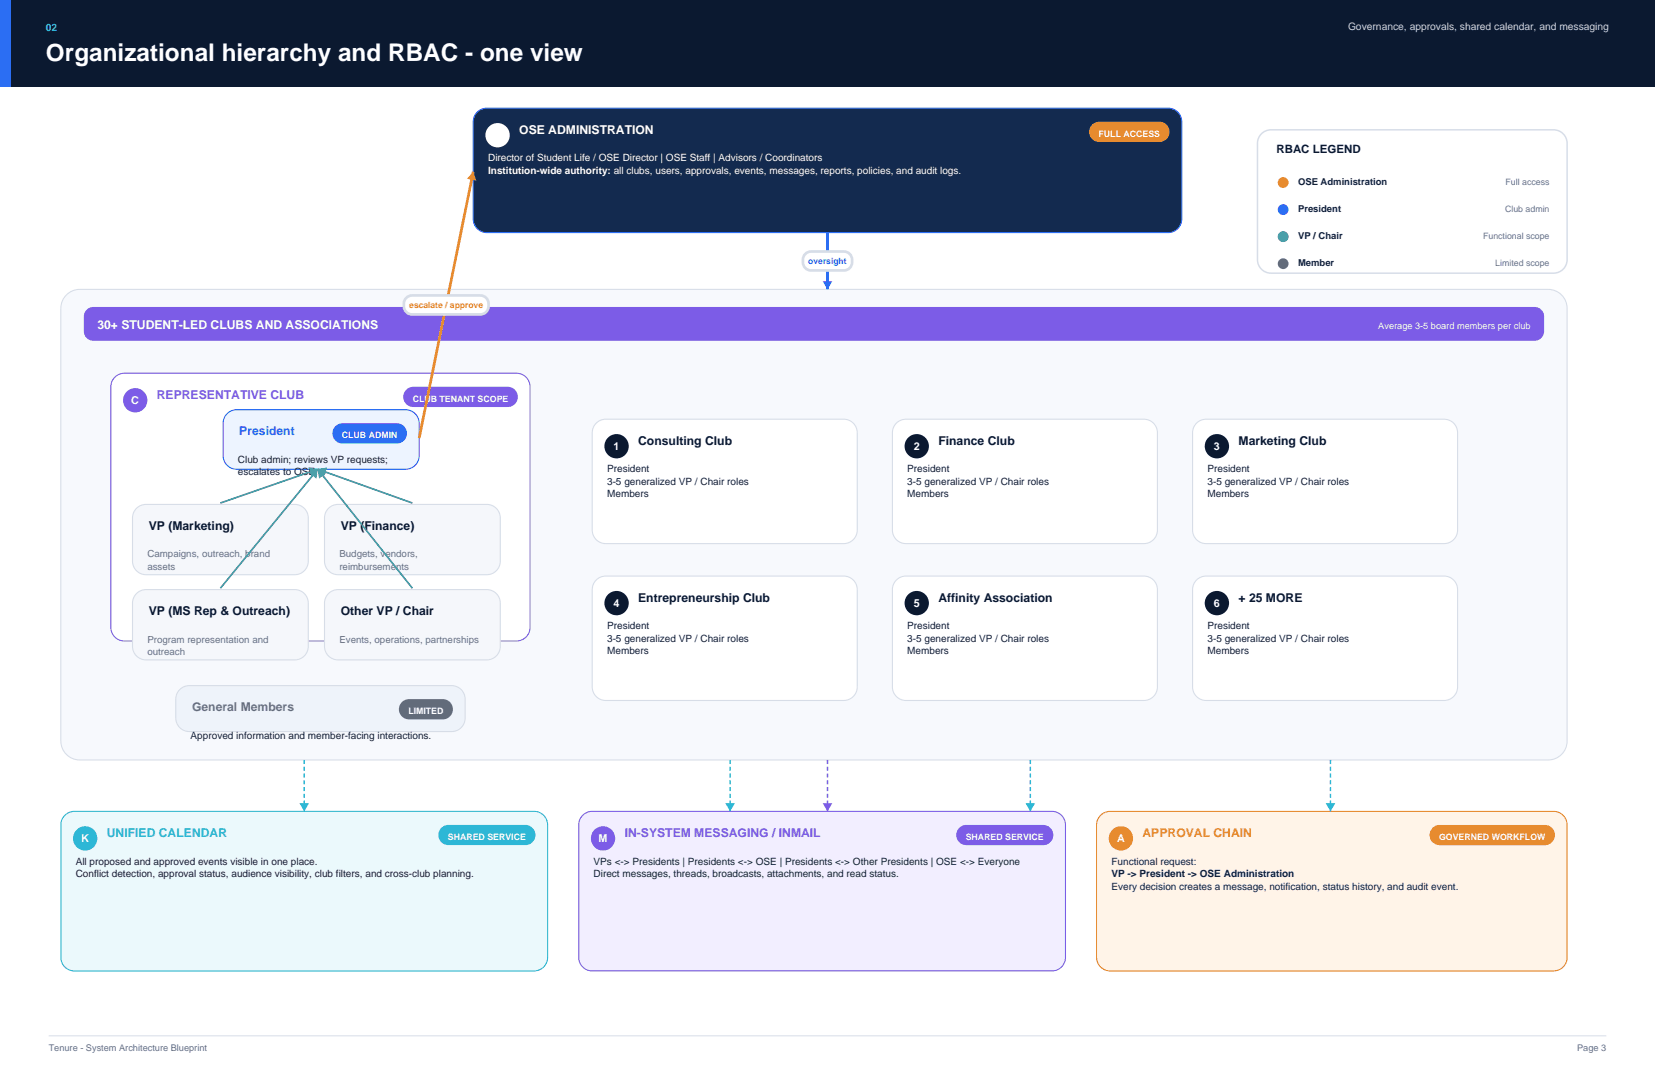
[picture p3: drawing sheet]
<svg xmlns="http://www.w3.org/2000/svg" width="432mm" height="279mm" viewBox="0 0 432 279" stroke-linecap="round" stroke-linejoin="round" font-family="sans-serif">
<defs><g id="words">
<text font-size="6.3" fill="#fff" x="12" y="15.9">Organizational hierarchy and RBAC - one view</text>
<g font-size="3.2" fill="#fff">
<text x="135.5" y="34.9">OSE ADMINISTRATION</text>
<text x="25.4" y="85.7">30+ STUDENT-LED CLUBS AND ASSOCIATIONS</text>
</g>
<g font-size="3.2" fill="#7c5ce7">
<text x="40.9" y="104.1">REPRESENTATIVE CLUB</text>
<text x="163" y="218.4">IN-SYSTEM MESSAGING / INMAIL</text>
</g>
<text font-size="3.2" fill="#2b6ef3" x="62.4" y="113.6">President</text>
<g font-size="3.2" fill="#0b1930">
<text x="166.5" y="116.1">Consulting Club</text>
<text x="244.8" y="116.1">Finance Club</text>
<text x="323.1" y="116.1">Marketing Club</text>
<text x="38.8" y="138.3">VP (Marketing)</text>
<text x="88.9" y="138.3">VP (Finance)</text>
<text x="38.8" y="160.5">VP (MS Rep &amp; Outreach)</text>
<text x="88.9" y="160.5">Other VP / Chair</text>
<text x="166.5" y="157">Entrepreneurship Club</text>
<text x="244.8" y="157">Affinity Association</text>
<text x="323.1" y="157">+ 25 MORE</text>
</g>
<text font-size="3.2" fill="#667085" x="50.1" y="185.6">General Members</text>
<text font-size="3.2" fill="#2db7d6" x="27.9" y="218.4">UNIFIED CALENDAR</text>
<text font-size="3.2" fill="#e78b2f" x="298.1" y="218.4">APPROVAL CHAIN</text>
<text font-size="3" fill="#0b1930" x="333" y="39.9">RBAC LEGEND</text>
<g font-size="2.8" fill="#fff">
<text x="34.3" y="105.5">C</text>
<text x="160.1" y="117.5">1</text>
<text x="238.4" y="117.5">2</text>
<text x="316.7" y="117.5">3</text>
<text x="160.1" y="158.4">4</text>
<text x="238.4" y="158.4">5</text>
<text x="316.7" y="158.4">6</text>
<text x="21.2" y="219.8">K</text>
<text x="156.2" y="219.8">M</text>
<text x="291.4" y="219.8">A</text>
</g>
<text font-size="2.7" fill="#c9d5e8" x="351.7" y="7.8">Governance, approvals, shared calendar, and messaging</text>
<text font-size="2.6" fill="#2db7d6" x="12" y="8.1">02</text>
<g font-size="2.6" fill="#fff">
<text x="127.4" y="42.1">Director of Student Life / OSE Director | OSE Staff | Advisors / Coordinators</text>
<text x="127.4" y="45.4">Institution-wide authority: all clubs, users, approvals, events, messages, reports, policies, and audit logs.</text>
</g>
<g font-size="2.6" fill="#172033">
<text x="62.1" y="120.8">Club admin; reviews VP requests;</text>
<text x="62.1" y="124">escalates to OSE.</text>
<text x="158.4" y="123.3">President</text>
<text x="236.7" y="123.3">President</text>
<text x="315" y="123.3">President</text>
<text x="158.4" y="126.5">3-5 generalized VP / Chair roles</text>
<text x="158.4" y="129.8">Members</text>
<text x="236.7" y="126.5">3-5 generalized VP / Chair roles</text>
<text x="236.7" y="129.8">Members</text>
<text x="315" y="126.5">3-5 generalized VP / Chair roles</text>
<text x="315" y="129.8">Members</text>
<text x="158.4" y="164.2">President</text>
<text x="158.4" y="167.4">3-5 generalized VP / Chair roles</text>
<text x="236.7" y="164.2">President</text>
<text x="236.7" y="167.4">3-5 generalized VP / Chair roles</text>
<text x="315" y="164.2">President</text>
<text x="315" y="167.4">3-5 generalized VP / Chair roles</text>
<text x="158.4" y="170.7">Members</text>
<text x="236.7" y="170.7">Members</text>
<text x="315" y="170.7">Members</text>
<text x="49.7" y="192.8">Approved information and member-facing interactions.</text>
<text x="19.8" y="225.6">All proposed and approved events visible in one place.</text>
<text x="154.9" y="225.6">VPs &lt;-&gt; Presidents | Presidents &lt;-&gt; OSE | Presidents &lt;-&gt; Other Presidents | OSE &lt;-&gt; Everyone</text>
<text x="290" y="225.6">Functional request:</text>
<text x="19.8" y="228.8">Conflict detection, approval status, audience visibility, club filters, and cross-club planning.</text>
<text x="154.9" y="228.8">Direct messages, threads, broadcasts, attachments, and read status.</text>
<text x="290" y="228.8">VP -&gt; President -&gt; OSE Administration</text>
<text x="290" y="232.1">Every decision creates a message, notification, status history, and audit event.</text>
</g>
<g font-size="2.5" fill="#172033">
<text x="338.7" y="48.3">OSE Administration</text>
<text x="338.7" y="55.4">President</text>
<text x="338.7" y="62.4">VP / Chair</text>
<text x="338.7" y="69.5">Member</text>
</g>
<g font-size="2.5" fill="#667085">
<text x="38.5" y="145.4">Campaigns, outreach, brand</text>
<text x="38.5" y="148.6">assets</text>
<text x="88.5" y="145.4">Budgets, vendors,</text>
<text x="88.5" y="148.6">reimbursements</text>
<text x="38.5" y="167.6">Program representation and</text>
<text x="88.5" y="167.6">Events, operations, partnerships</text>
<text x="38.5" y="170.8">outreach</text>
</g>
<text font-size="2.4" fill="#fff" x="359.6" y="85.7">Average 3-5 board members per club</text>
<g font-size="2.4" fill="#667085">
<text x="12.7" y="274.1">Tenure - System Architecture Blueprint</text>
<text x="411.5" y="274.1">Page 3</text>
</g>
<g font-size="2.3" fill="#fff">
<text x="286.6" y="35.6">FULL ACCESS</text>
<text x="107.7" y="104.8">CLUB TENANT SCOPE</text>
<text x="89.2" y="114.3">CLUB ADMIN</text>
<text x="106.5" y="186.3">LIMITED</text>
<text x="116.8" y="219.1">SHARED SERVICE</text>
<text x="252" y="219.1">SHARED SERVICE</text>
<text x="375.5" y="219.1">GOVERNED WORKFLOW</text>
</g>
<g font-size="2.3" fill="#667085">
<text x="392.8" y="48.3">Full access</text>
<text x="392.7" y="55.4">Club admin</text>
<text x="387" y="62.4">Functional scope</text>
<text x="390.1" y="69.5">Limited scope</text>
</g>
<text font-size="2.2" fill="#2b6ef3" x="210.9" y="68.9">oversight</text>
<text font-size="2.2" fill="#e78b2f" x="106.8" y="80.4">escalate / approve</text>
</g></defs>
<path d="M0 0h431.8v22.6h-431.8z" fill-rule="evenodd" fill="#0b1930"/>
<path d="M0 0h2.8v22.6h-2.8z" fill-rule="evenodd" fill="#2b6ef3"/>
<path d="M124.5 29.3a3.5 3.5 0 0 1 2.5-1.1h177.8a3.5 3.5 0 0 1 3.5 3.6v25.4a3.5 3.5 0 0 1-3.5 3.5h-177.8a3.5 3.5 0 0 1-3.5-3.5v-25.4a3.5 3.5 0 0 1 1-2.5z" fill-rule="evenodd" fill="#132a4f" stroke="#2b6ef3" stroke-width=".28"/>
<circle cx="129.8" cy="35.3" r="3.2" fill="#fff"/>
<path d="M285.2 32.3l1-.5h.6h15.7a2.65 2.65 0 0 1 2.7 2.6 2.65 2.65 0 0 1-2.7 2.6h-15.7a2.65 2.65 0 0 1-2.5-1.7 2.65 2.65 0 0 1 .9-3z" fill-rule="evenodd" fill="#e78b2f"/>
<path d="M17.6 76.7a4.9 4.9 0 0 1 3.2-1.2h383.1a4.9 4.9 0 0 1 5 4.9v112.9a4.9 4.9 0 0 1-5 5h-383.1a4.9 4.9 0 0 1-4.9-5v-112.9a4.9 4.9 0 0 1 1.7-3.7z" fill-rule="evenodd" fill="#f7f9fd" stroke="#d7dde8" stroke-width=".28"/>
<path d="M22.4 81a2.46 2.46 0 0 1 1.9-.9h376.1a2.47 2.47 0 0 1 2.5 2.4v3.9a2.47 2.47 0 0 1-2.5 2.5h-376.1a2.47 2.47 0 0 1-2.4-2.5v-3.9z" fill-rule="evenodd" fill="#7c5ce7"/>
<path d="M30 98.4a3.5 3.5 0 0 1 2.5-1h102.3a3.5 3.5 0 0 1 3.5 3.5v62.8a3.5 3.5 0 0 1-3.5 3.5h-102.3a3.5 3.5 0 0 1-3.6-3.5v-62.8a3.5 3.5 0 0 1 1.1-2.5z" fill-rule="evenodd" fill="#fff" stroke="#7c5ce7" stroke-width=".28"/>
<g fill="#7c5ce7">
<path d="M105.8 101.9a2.64 2.64 0 0 1 2.1-1h24.6a2.65 2.65 0 0 1 2.6 2.6 2.65 2.65 0 0 1-2.6 2.7h-24.6a2.65 2.65 0 0 1-2.4-1.5 2.65 2.65 0 0 1 .3-2.8z" fill-rule="evenodd"/>
<circle cx="35.3" cy="104.4" r="3.2"/>
</g>
<path d="M59.2 107.9a3.5 3.5 0 0 1 2.5-1h44.1a3.5 3.5 0 0 1 3.6 3.5v8.5a3.5 3.5 0 0 1-3.6 3.5h-44.1a3.5 3.5 0 0 1-3.5-3.5v-8.5a3.5 3.5 0 0 1 1-2.5z" fill-rule="evenodd" fill="#edf4ff" stroke="#2b6ef3" stroke-width=".28"/>
<path d="M87.7 111l1.1-.5 .6-.1h14.1a2.65 2.65 0 0 1 2.7 2.7 2.65 2.65 0 0 1-2.7 2.6h-14.1a2.65 2.65 0 0 1-2.5-1.8 2.65 2.65 0 0 1 .8-2.9z" fill-rule="evenodd" fill="#2b6ef3"/>
<g fill="#f5f7fb" stroke="#d7dde8" stroke-width=".28">
<path d="M35.6 132.6a3.5 3.5 0 0 1 2.5-1h38.8a3.5 3.5 0 0 1 3.5 3.5v11.3a3.5 3.5 0 0 1-3.5 3.5h-38.8a3.5 3.5 0 0 1-3.5-3.5v-11.3a3.5 3.5 0 0 1 1-2.5z" fill-rule="evenodd"/>
<path d="M85.7 132.6a3.5 3.5 0 0 1 2.5-1h38.8a3.5 3.5 0 0 1 3.5 3.5v11.3a3.5 3.5 0 0 1-3.5 3.5h-38.8a3.5 3.5 0 0 1-3.5-3.5v-11.3a3.5 3.5 0 0 1 1-2.5z" fill-rule="evenodd"/>
<path d="M35.6 154.8a3.5 3.5 0 0 1 2.5-1h38.8a3.5 3.5 0 0 1 3.5 3.5v11.3a3.5 3.5 0 0 1-3.5 3.6h-38.8a3.5 3.5 0 0 1-3.5-3.6v-11.3a3.5 3.5 0 0 1 1-2.5z" fill-rule="evenodd"/>
<path d="M85.7 154.8a3.5 3.5 0 0 1 2.5-1h38.8a3.5 3.5 0 0 1 3.5 3.5v11.3a3.5 3.5 0 0 1-3.5 3.6h-38.8a3.5 3.5 0 0 1-3.5-3.6v-11.3a3.5 3.5 0 0 1 1-2.5z" fill-rule="evenodd"/>
</g>
<path d="M46.9 179.9a3.5 3.5 0 0 1 2.5-1h68.4a3.5 3.5 0 0 1 3.6 3.5v4.9a3.5 3.5 0 0 1-3.6 3.6h-68.4a3.5 3.5 0 0 1-3.5-3.6v-4.9a3.5 3.5 0 0 1 1-2.5z" fill-rule="evenodd" fill="#eef3fa" stroke="#d7dde8" stroke-width=".28"/>
<path d="M105.1 183l1-.5 .6-.1h8.8a2.65 2.65 0 0 1 2.7 2.6 2.65 2.65 0 0 1-2.7 2.7h-8.8a2.65 2.65 0 0 1-2.5-1.8 2.65 2.65 0 0 1 .9-2.9z" fill-rule="evenodd" fill="#667085"/>
<path d="M82.9 122.4l-25.4 8.8" fill="none" stroke="#20a66a" stroke-width=".42"/>
<path d="M80.5 121.9l2.4 .5-1.6 1.9z" fill="#20a66a"/>
<path d="M82.9 122.4l24.7 8.8" fill="none" stroke="#20a66a" stroke-width=".42"/>
<path d="M82.9 122.4l2.4-.5-.8 2.4z" fill="#20a66a"/>
<path d="M82.9 122.4l-25.4 31.1" fill="none" stroke="#20a66a" stroke-width=".42"/>
<path d="M80.6 123.3l2.3-.9-.4 2.5z" fill="#20a66a"/>
<path d="M82.9 122.4l24.7 31.1" fill="none" stroke="#20a66a" stroke-width=".42"/>
<path d="M82.9 122.4l2.3 .9-2 1.6z" fill="#20a66a"/>
<path d="M123.5 44.8l-14.1 69.5" fill="none" stroke="#e78b2f" stroke-width=".71" stroke-linecap="butt"/>
<path d="M123.5 44.8l.8 2.3-2.5-.5z" fill="#e78b2f"/>
<path d="M106 77.7l.9-.5 .6-.1h17.8a2.54 2.54 0 0 1 2.2 1.9 2.54 2.54 0 0 1-1.1 2.7l-1.1 .3h-17.8a2.55 2.55 0 0 1-2.1-1.7 2.55 2.55 0 0 1 .6-2.6z" fill-rule="evenodd" fill="#fff"/>
<path d="M106 77.7l.9-.5 .6-.1h17.8a2.54 2.54 0 0 1 2.2 1.9 2.54 2.54 0 0 1-1.1 2.7l-1.1 .3h-17.8a2.55 2.55 0 0 1-2.1-1.7 2.55 2.55 0 0 1 .6-2.6z" fill="none" stroke="#d7dde8" stroke-width=".71" stroke-linecap="butt"/>
<path d="M155.5 110.4a3.5 3.5 0 0 1 2.5-1h62.1a3.5 3.5 0 0 1 3.6 3.5v25.4a3.5 3.5 0 0 1-3.6 3.5h-62.1a3.5 3.5 0 0 1-3.5-3.5v-25.4a3.5 3.5 0 0 1 1-2.5z" fill-rule="evenodd" fill="#fff" stroke="#d7dde8" stroke-width=".28"/>
<circle cx="160.9" cy="116.4" r="3.2" fill="#0b1930"/>
<path d="M233.9 110.4a3.5 3.5 0 0 1 2.5-1h62a3.5 3.5 0 0 1 3.6 3.5v25.4a3.5 3.5 0 0 1-3.6 3.5h-62a3.5 3.5 0 0 1-3.6-3.5v-25.4a3.5 3.5 0 0 1 1.1-2.5z" fill-rule="evenodd" fill="#fff" stroke="#d7dde8" stroke-width=".28"/>
<circle cx="239.2" cy="116.4" r="3.2" fill="#0b1930"/>
<path d="M312.2 110.4a3.5 3.5 0 0 1 2.5-1h62.1a3.5 3.5 0 0 1 3.5 3.5v25.4a3.5 3.5 0 0 1-3.5 3.5h-62.1a3.5 3.5 0 0 1-3.6-3.5v-25.4a3.5 3.5 0 0 1 1.1-2.5z" fill-rule="evenodd" fill="#fff" stroke="#d7dde8" stroke-width=".28"/>
<circle cx="317.5" cy="116.4" r="3.2" fill="#0b1930"/>
<path d="M155.5 151.3a3.5 3.5 0 0 1 2.5-1h62.1a3.5 3.5 0 0 1 3.6 3.5v25.4a3.5 3.5 0 0 1-3.6 3.5h-62.1a3.5 3.5 0 0 1-3.5-3.5v-25.4a3.5 3.5 0 0 1 1-2.5z" fill-rule="evenodd" fill="#fff" stroke="#d7dde8" stroke-width=".28"/>
<circle cx="160.9" cy="157.3" r="3.2" fill="#0b1930"/>
<path d="M233.9 151.3a3.5 3.5 0 0 1 2.5-1h62a3.5 3.5 0 0 1 3.6 3.5v25.4a3.5 3.5 0 0 1-3.6 3.5h-62a3.5 3.5 0 0 1-3.6-3.5v-25.4a3.5 3.5 0 0 1 1.1-2.5z" fill-rule="evenodd" fill="#fff" stroke="#d7dde8" stroke-width=".28"/>
<circle cx="239.2" cy="157.3" r="3.2" fill="#0b1930"/>
<path d="M312.2 151.3a3.5 3.5 0 0 1 2.5-1h62.1a3.5 3.5 0 0 1 3.5 3.5v25.4a3.5 3.5 0 0 1-3.5 3.5h-62.1a3.5 3.5 0 0 1-3.6-3.5v-25.4a3.5 3.5 0 0 1 1.1-2.5z" fill-rule="evenodd" fill="#fff" stroke="#d7dde8" stroke-width=".28"/>
<circle cx="317.5" cy="157.3" r="3.2" fill="#0b1930"/>
<path d="M16.9 212.7a3.5 3.5 0 0 1 2.5-1h119.9a3.5 3.5 0 0 1 3.6 3.5v34.6a3.5 3.5 0 0 1-3.6 3.5h-119.9a3.5 3.5 0 0 1-3.5-3.5v-34.6a3.5 3.5 0 0 1 1-2.5z" fill-rule="evenodd" fill="#ebf9fc" stroke="#2db7d6" stroke-width=".28"/>
<g fill="#2db7d6">
<path d="M115.4 215.8l1-.5 .6-.1h20.1a2.65 2.65 0 0 1 2.6 2.6 2.65 2.65 0 0 1-2.6 2.7h-20.1a2.65 2.65 0 0 1-2.5-1.8 2.65 2.65 0 0 1 .9-2.9z" fill-rule="evenodd"/>
<circle cx="22.2" cy="218.7" r="3.2"/>
</g>
<path d="M152 212.7a3.5 3.5 0 0 1 2.5-1h120a3.5 3.5 0 0 1 3.5 3.5v34.6a3.5 3.5 0 0 1-3.5 3.5h-120a3.5 3.5 0 0 1-3.5-3.5v-34.6a3.5 3.5 0 0 1 1-2.5z" fill-rule="evenodd" fill="#f2eeff" stroke="#7c5ce7" stroke-width=".28"/>
<g fill="#7c5ce7">
<path d="M250.5 215.8l1-.5 .6-.1h20.1a2.65 2.65 0 0 1 2.6 2.6 2.65 2.65 0 0 1-2.6 2.7h-20.1a2.65 2.65 0 0 1-2.5-1.8 2.65 2.65 0 0 1 .9-2.9z" fill-rule="evenodd"/>
<circle cx="157.3" cy="218.7" r="3.2"/>
</g>
<path d="M287.1 212.7a3.5 3.5 0 0 1 2.5-1h115.7a3.5 3.5 0 0 1 3.6 3.5v34.6a3.5 3.5 0 0 1-3.6 3.5h-115.7a3.5 3.5 0 0 1-3.5-3.5v-34.6a3.5 3.5 0 0 1 1-2.5z" fill-rule="evenodd" fill="#fff4e8" stroke="#e78b2f" stroke-width=".28"/>
<g fill="#e78b2f">
<path d="M374 215.8l1-.5 .6-.1h27.4a2.65 2.65 0 0 1 2.7 2.6 2.65 2.65 0 0 1-2.7 2.7h-27.4a2.65 2.65 0 0 1-2.5-1.8 2.65 2.65 0 0 1 .9-2.9z" fill-rule="evenodd"/>
<circle cx="292.5" cy="218.7" r="3.2"/>
</g>
<path d="M215.9 60.7v14.8" fill="none" stroke="#2b6ef3" stroke-width=".71" stroke-linecap="butt"/>
<path d="M214.6 73.4h2.6l-1.3 2.1z" fill="#2b6ef3"/>
<path d="M210.1 66.2l.9-.5 .6-.1h8.6a2.54 2.54 0 0 1 2.2 2 2.54 2.54 0 0 1-1.1 2.7l-1.1 .3h-8.6a2.55 2.55 0 0 1-2.1-1.7 2.55 2.55 0 0 1 .6-2.7z" fill-rule="evenodd" fill="#fff"/>
<path d="M210.1 66.2l.9-.5 .6-.1h8.6a2.54 2.54 0 0 1 2.2 2 2.54 2.54 0 0 1-1.1 2.7l-1.1 .3h-8.6a2.55 2.55 0 0 1-2.1-1.7 2.55 2.55 0 0 1 .6-2.7z" fill="none" stroke="#d7dde8" stroke-width=".71" stroke-linecap="butt"/>
<path d="M79.4 198.3v13.4" fill="none" stroke="#2db7d6" stroke-width=".39" stroke-dasharray="1.1 .7" stroke-linecap="butt"/>
<path d="M78.1 209.5h2.5l-1.2 2.2z" fill="#2db7d6"/>
<path d="M190.5 198.3v13.4" fill="none" stroke="#2db7d6" stroke-width=".39" stroke-dasharray="1.1 .7" stroke-linecap="butt"/>
<path d="M189.2 209.5h2.6l-1.3 2.2z" fill="#2db7d6"/>
<path d="M268.8 198.3v13.4" fill="none" stroke="#2db7d6" stroke-width=".39" stroke-dasharray="1.1 .7" stroke-linecap="butt"/>
<path d="M267.6 209.5h2.5l-1.3 2.2z" fill="#2db7d6"/>
<path d="M347.1 198.3v13.4" fill="none" stroke="#2db7d6" stroke-width=".39" stroke-dasharray="1.1 .7" stroke-linecap="butt"/>
<path d="M345.9 209.5h2.5l-1.3 2.2z" fill="#2db7d6"/>
<path d="M215.9 198.3v13.4" fill="none" stroke="#7c5ce7" stroke-width=".39" stroke-dasharray="1.1 .7" stroke-linecap="butt"/>
<path d="M214.6 209.5h2.6l-1.3 2.2z" fill="#7c5ce7"/>
<path d="M329.1 34.9a3.5 3.5 0 0 1 2.5-1h73.7a3.5 3.5 0 0 1 3.6 3.5v30.3a3.5 3.5 0 0 1-3.6 3.6h-73.7a3.5 3.5 0 0 1-3.5-3.6v-30.3a3.5 3.5 0 0 1 1-2.5z" fill-rule="evenodd" fill="#fff" stroke="#d7dde8" stroke-width=".39"/>
<circle cx="334.8" cy="47.6" r="1.41" fill="#e78b2f"/>
<circle cx="334.8" cy="54.7" r="1.41" fill="#2b6ef3"/>
<circle cx="334.8" cy="61.7" r="1.41" fill="#20a66a"/>
<circle cx="334.8" cy="68.8" r="1.41" fill="#667085"/>
<path d="M12.7 270.2h406.4" fill="none" stroke="#d7dde8" stroke-width=".26"/>
<use href="#words"/>
</svg>
